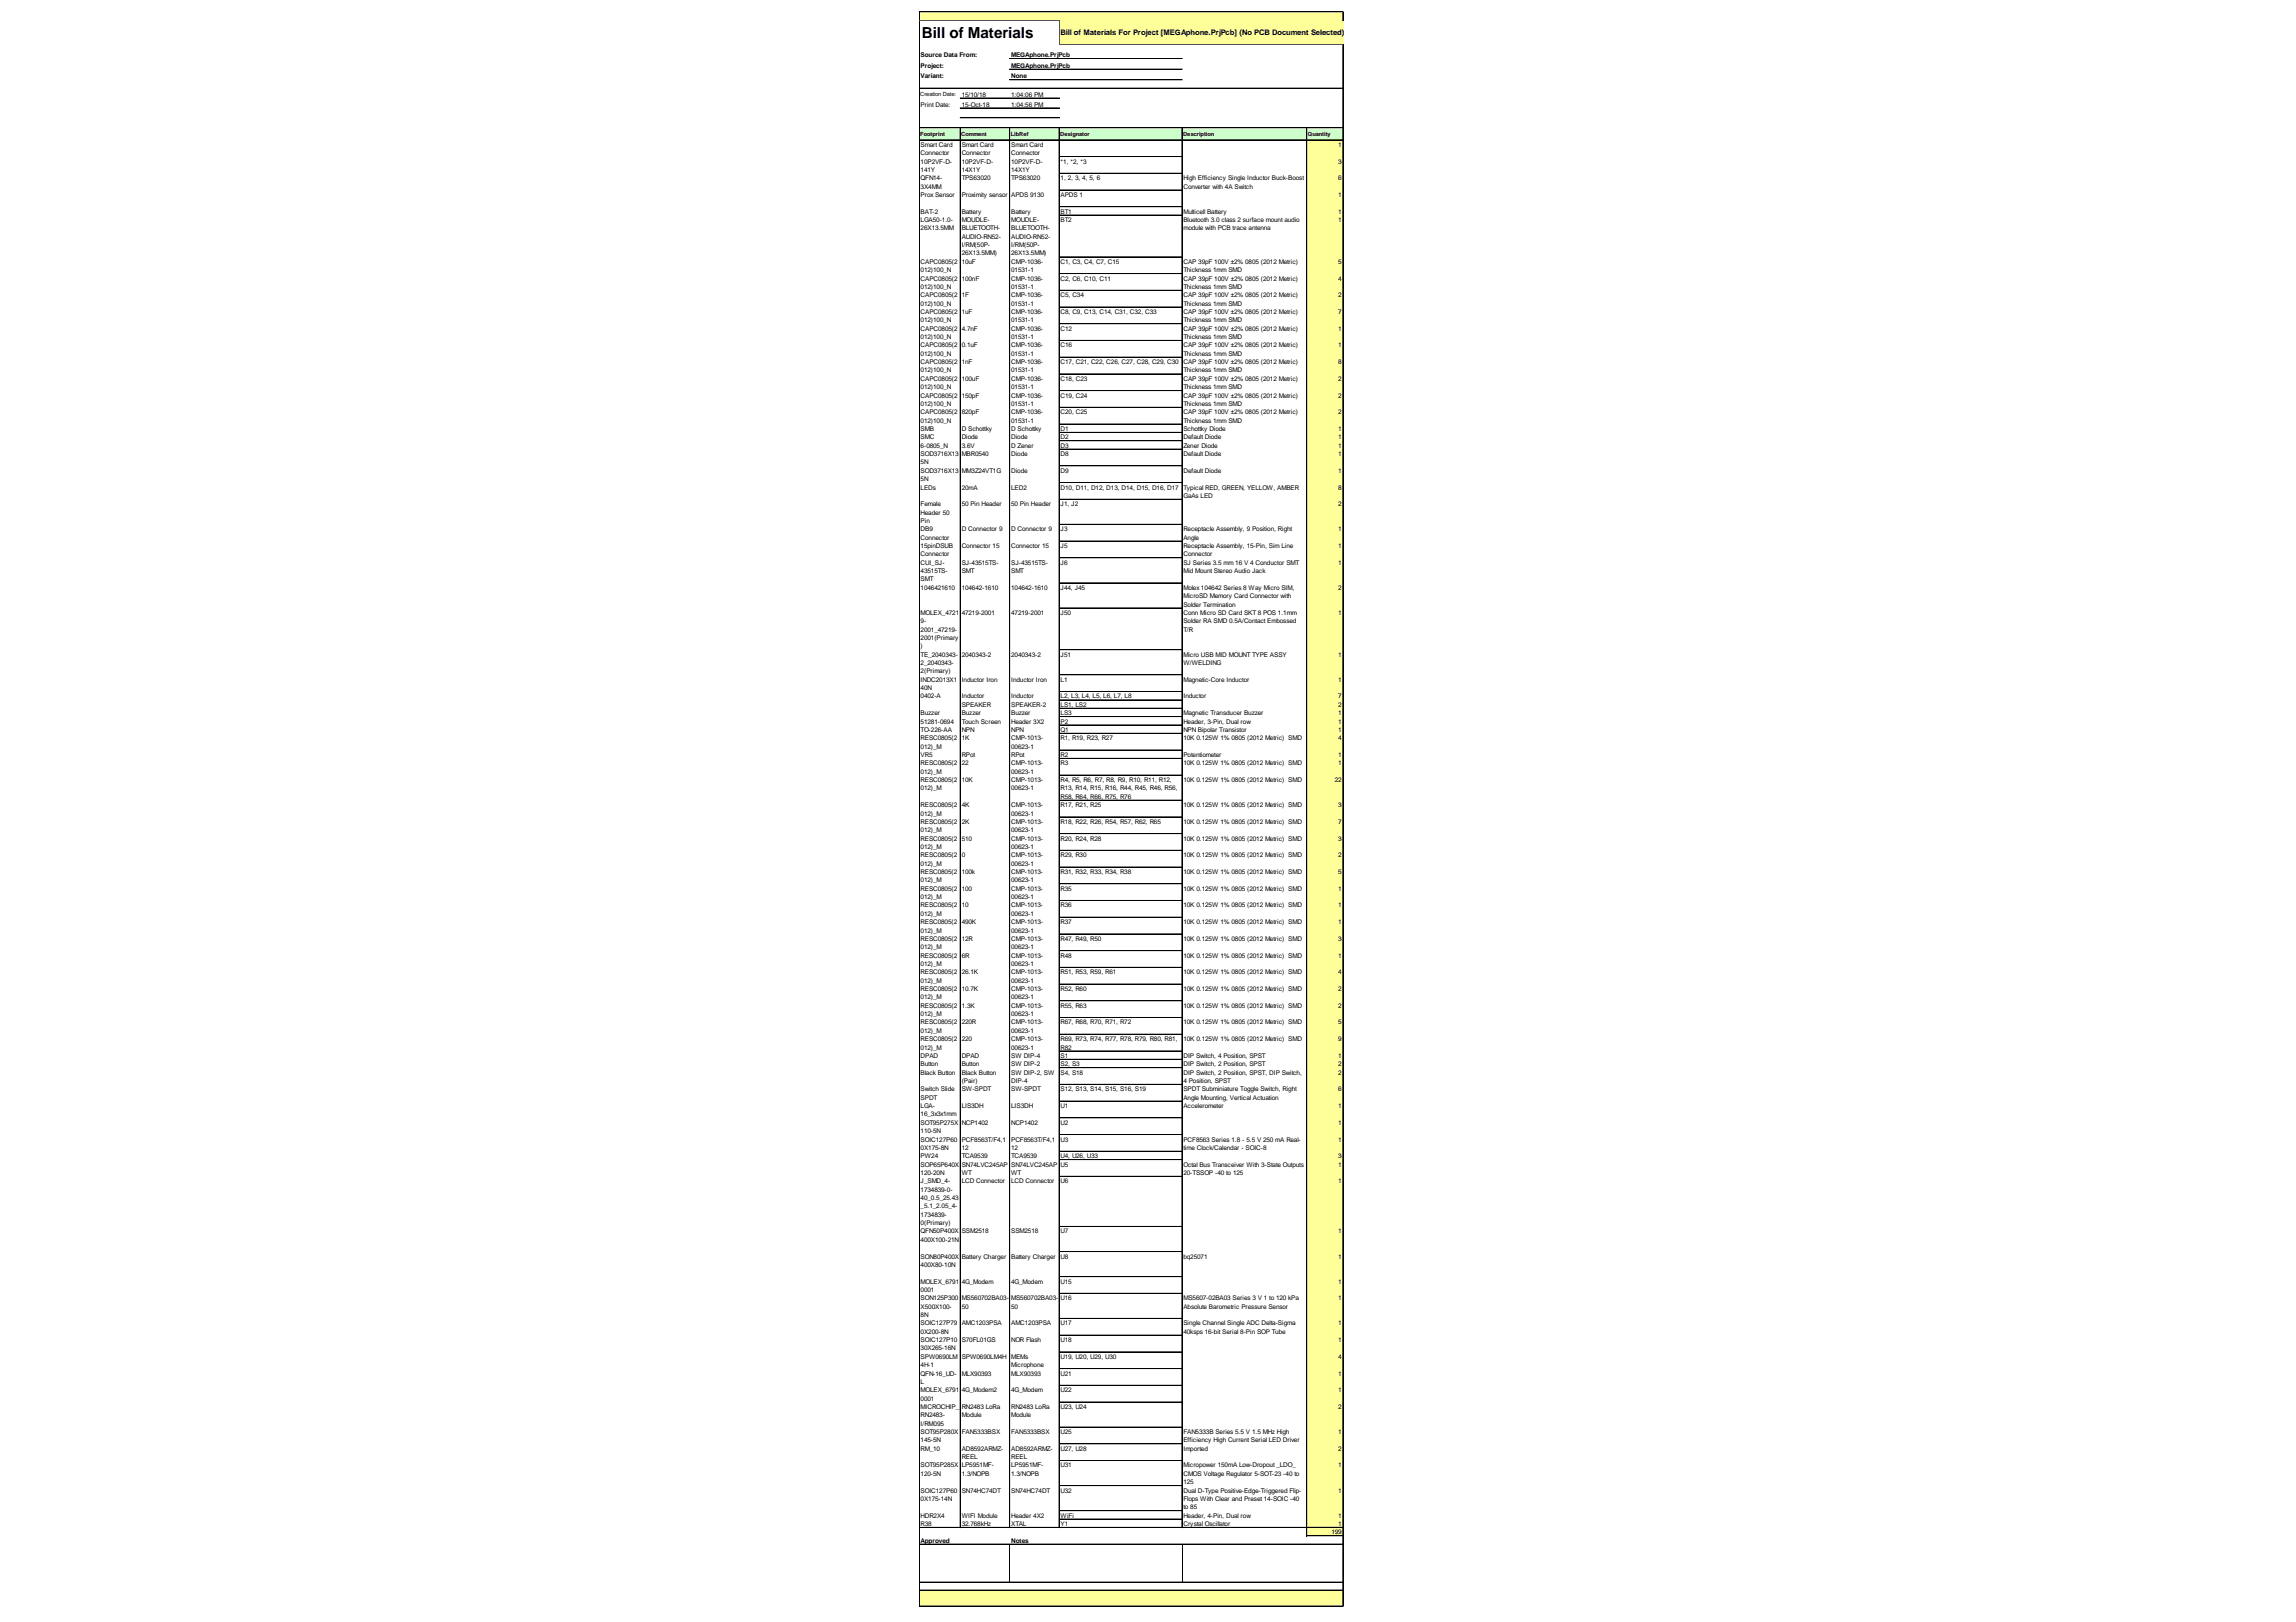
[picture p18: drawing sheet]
<svg xmlns="http://www.w3.org/2000/svg" width="297mm" height="210mm" viewBox="0 0 297 210" stroke-linecap="round" stroke-linejoin="round" font-family="sans-serif">
<defs><g id="words">
<text font-size="2" x="119.3" y="4.9">Bill of Materials</text>
<text font-size="1" x="137.2" y="4.5">Bill of Materials For Project [MEGAphone.PrjPcb] (No PCB Document Selected)</text>
<g font-size=".8">
<text x="119.1" y="7.4">Source Data From:</text>
<text x="119.1" y="8.8">Project:</text>
<text x="119.1" y="10.1">Variant:</text>
<text x="130.8" y="7.4">MEGAphone.PrjPcb</text>
<text x="130.8" y="8.8">MEGAphone.PrjPcb</text>
<text x="130.8" y="10.1">None</text>
<text x="119.1" y="13.8">Print Date:</text>
<text x="124.4" y="12.5">15/10/18</text>
<text x="124.4" y="13.8">15-Oct-18</text>
<text x="130.8" y="12.5">1:04:06 PM</text>
<text x="130.8" y="13.8">1:04:56 PM</text>
<text x="119.1" y="19">Smart Card</text>
<text x="119.1" y="20.1">Connector</text>
<text x="119.1" y="21.2">10P2VF-D-</text>
<text x="119.1" y="22.2">141Y</text>
<text x="119.1" y="23.3">QFN14-</text>
<text x="124.4" y="19">Smart Card</text>
<text x="124.4" y="20.1">Connector</text>
<text x="124.4" y="21.2">10P2VF-D-</text>
<text x="124.4" y="22.2">14X1Y</text>
<text x="124.4" y="23.3">TPS63020</text>
<text x="130.8" y="19">Smart Card</text>
<text x="130.8" y="20.1">Connector</text>
<text x="130.8" y="21.2">10P2VF-D-</text>
<text x="130.8" y="22.2">14X1Y</text>
<text x="130.8" y="23.3">TPS63020</text>
<text x="137.2" y="21.2">*1, *2, *3</text>
<text x="137.2" y="23.3">1, 2, 3, 4, 5, 6</text>
<text x="153.1" y="23.3">High Efficiency Single Inductor Buck-Boost</text>
<text x="173.1" y="19">1</text>
<text x="173.1" y="21.2">3</text>
<text x="173.1" y="23.3">6</text>
<text x="119.1" y="24.4">3X4MM</text>
<text x="119.1" y="25.5">Prox Sensor</text>
<text x="119.1" y="27.7">BAT-2</text>
<text x="119.1" y="28.7">LGA50-1.0-</text>
<text x="119.1" y="29.8">26X13.5MM</text>
<text x="124.4" y="25.5">Proximity sensor</text>
<text x="124.4" y="27.7">Battery</text>
<text x="124.4" y="28.7">MOUDLE-</text>
<text x="124.4" y="29.8">BLUETOOTH-</text>
<text x="130.8" y="25.5">APDS 9130</text>
<text x="130.8" y="27.7">Battery</text>
<text x="130.8" y="28.7">MOUDLE-</text>
<text x="130.8" y="29.8">BLUETOOTH-</text>
<text x="137.2" y="25.5">APDS 1</text>
<text x="137.2" y="27.7">BT1</text>
<text x="137.2" y="28.7">BT2</text>
<text x="153.1" y="24.4">Converter with 4A Switch</text>
<text x="153.1" y="27.7">Multicell Battery</text>
<text x="153.1" y="28.7">Bluetooth 3.0 class 2 surface mount audio</text>
<text x="153.1" y="29.8">module with PCB trace antenna</text>
<text x="173.1" y="25.5">1</text>
<text x="173.1" y="27.7">1</text>
<text x="173.1" y="28.7">1</text>
<text x="119.1" y="34.1">CAPC0805(2</text>
<text x="119.1" y="35.2">012)100_N</text>
<text x="124.4" y="30.9">AUDIO-RN52-</text>
<text x="124.4" y="32">I/RM(50P-</text>
<text x="124.4" y="33.1">26X13.5MM)</text>
<text x="124.4" y="34.1">10uF</text>
<text x="130.8" y="30.9">AUDIO-RN52-</text>
<text x="130.8" y="32">I/RM(50P-</text>
<text x="130.8" y="33.1">26X13.5MM)</text>
<text x="130.8" y="34.1">CMP-1036-</text>
<text x="130.8" y="35.2">01531-1</text>
<text x="137.2" y="34.1">C1, C3, C4, C7, C15</text>
<text x="153.1" y="34.1">CAP 39pF 100V ±2% 0805 (2012 Metric)</text>
<text x="153.1" y="35.2">Thickness 1mm SMD</text>
<text x="173.1" y="34.1">5</text>
<text x="119.1" y="36.3">CAPC0805(2</text>
<text x="119.1" y="37.4">012)100_N</text>
<text x="119.1" y="38.5">CAPC0805(2</text>
<text x="119.1" y="39.5">012)100_N</text>
<text x="119.1" y="40.6">CAPC0805(2</text>
<text x="119.1" y="41.7">012)100_N</text>
<text x="124.4" y="36.3">100nF</text>
<text x="124.4" y="38.5">1F</text>
<text x="124.4" y="40.6">1uF</text>
<text x="130.8" y="36.3">CMP-1036-</text>
<text x="130.8" y="37.4">01531-1</text>
<text x="130.8" y="38.5">CMP-1036-</text>
<text x="130.8" y="39.5">01531-1</text>
<text x="130.8" y="40.6">CMP-1036-</text>
<text x="130.8" y="41.7">01531-1</text>
<text x="137.2" y="36.3">C2, C6, C10, C11</text>
<text x="137.2" y="38.5">C5, C34</text>
<text x="137.2" y="40.6">C8, C9, C13, C14, C31, C32, C33</text>
<text x="153.1" y="36.3">CAP 39pF 100V ±2% 0805 (2012 Metric)</text>
<text x="153.1" y="37.4">Thickness 1mm SMD</text>
<text x="153.1" y="38.5">CAP 39pF 100V ±2% 0805 (2012 Metric)</text>
<text x="153.1" y="39.5">Thickness 1mm SMD</text>
<text x="153.1" y="40.6">CAP 39pF 100V ±2% 0805 (2012 Metric)</text>
<text x="153.1" y="41.7">Thickness 1mm SMD</text>
<text x="173.1" y="36.3">4</text>
<text x="173.1" y="38.5">2</text>
<text x="173.1" y="40.6">7</text>
<text x="119.1" y="42.8">CAPC0805(2</text>
<text x="119.1" y="43.9">012)100_N</text>
<text x="119.1" y="45">CAPC0805(2</text>
<text x="119.1" y="46">012)100_N</text>
<text x="119.1" y="47.1">CAPC0805(2</text>
<text x="124.4" y="42.8">4.7nF</text>
<text x="124.4" y="45">0.1uF</text>
<text x="124.4" y="47.1">1nF</text>
<text x="130.8" y="42.8">CMP-1036-</text>
<text x="130.8" y="43.9">01531-1</text>
<text x="130.8" y="45">CMP-1036-</text>
<text x="130.8" y="46">01531-1</text>
<text x="130.8" y="47.1">CMP-1036-</text>
<text x="137.2" y="42.8">C12</text>
<text x="137.2" y="45">C16</text>
<text x="137.2" y="47.1">C17, C21, C22, C26, C27, C28, C29, C30</text>
<text x="153.1" y="42.8">CAP 39pF 100V ±2% 0805 (2012 Metric)</text>
<text x="153.1" y="43.9">Thickness 1mm SMD</text>
<text x="153.1" y="45">CAP 39pF 100V ±2% 0805 (2012 Metric)</text>
<text x="153.1" y="46">Thickness 1mm SMD</text>
<text x="153.1" y="47.1">CAP 39pF 100V ±2% 0805 (2012 Metric)</text>
<text x="173.1" y="42.8">1</text>
<text x="173.1" y="45">1</text>
<text x="173.1" y="47.1">8</text>
<text x="119.1" y="48.2">012)100_N</text>
<text x="119.1" y="49.3">CAPC0805(2</text>
<text x="119.1" y="50.4">012)100_N</text>
<text x="119.1" y="51.4">CAPC0805(2</text>
<text x="119.1" y="52.5">012)100_N</text>
<text x="119.1" y="53.6">CAPC0805(2</text>
<text x="124.4" y="49.3">100uF</text>
<text x="124.4" y="51.4">150pF</text>
<text x="124.4" y="53.6">820pF</text>
<text x="130.8" y="48.2">01531-1</text>
<text x="130.8" y="49.3">CMP-1036-</text>
<text x="130.8" y="50.4">01531-1</text>
<text x="130.8" y="51.4">CMP-1036-</text>
<text x="130.8" y="52.5">01531-1</text>
<text x="130.8" y="53.6">CMP-1036-</text>
<text x="137.2" y="49.3">C18, C23</text>
<text x="137.2" y="51.4">C19, C24</text>
<text x="137.2" y="53.6">C20, C25</text>
<text x="153.1" y="48.2">Thickness 1mm SMD</text>
<text x="153.1" y="49.3">CAP 39pF 100V ±2% 0805 (2012 Metric)</text>
<text x="153.1" y="50.4">Thickness 1mm SMD</text>
<text x="153.1" y="51.4">CAP 39pF 100V ±2% 0805 (2012 Metric)</text>
<text x="153.1" y="52.5">Thickness 1mm SMD</text>
<text x="153.1" y="53.6">CAP 39pF 100V ±2% 0805 (2012 Metric)</text>
<text x="173.1" y="49.3">2</text>
<text x="173.1" y="51.4">2</text>
<text x="173.1" y="53.6">2</text>
<text x="119.1" y="54.7">012)100_N</text>
<text x="119.1" y="55.8">SMB</text>
<text x="119.1" y="56.9">SMC</text>
<text x="119.1" y="57.9">6-0805_N</text>
<text x="119.1" y="59">SOD3716X13</text>
<text x="124.4" y="55.8">D Schottky</text>
<text x="124.4" y="56.9">Diode</text>
<text x="124.4" y="57.9">3.6V</text>
<text x="124.4" y="59">MBR0540</text>
<text x="130.8" y="54.7">01531-1</text>
<text x="130.8" y="55.8">D Schottky</text>
<text x="130.8" y="56.9">Diode</text>
<text x="130.8" y="57.9">D Zener</text>
<text x="130.8" y="59">Diode</text>
<text x="137.2" y="55.8">D1</text>
<text x="137.2" y="56.9">D2</text>
<text x="137.2" y="57.9">D3</text>
<text x="137.2" y="59">D8</text>
<text x="153.1" y="54.7">Thickness 1mm SMD</text>
<text x="153.1" y="55.8">Schottky Diode</text>
<text x="153.1" y="56.9">Default Diode</text>
<text x="153.1" y="57.9">Zener Diode</text>
<text x="153.1" y="59">Default Diode</text>
<text x="173.1" y="55.8">1</text>
<text x="173.1" y="56.9">1</text>
<text x="173.1" y="57.9">1</text>
<text x="173.1" y="59">1</text>
<text x="119.1" y="60.1">5N</text>
<text x="119.1" y="61.2">SOD3716X13</text>
<text x="119.1" y="62.3">5N</text>
<text x="119.1" y="63.3">LEDs</text>
<text x="119.1" y="65.5">Female</text>
<text x="124.4" y="61.2">MM3Z24VT1G</text>
<text x="124.4" y="63.3">20mA</text>
<text x="124.4" y="65.5">50 Pin Header</text>
<text x="130.8" y="61.2">Diode</text>
<text x="130.8" y="63.3">LED2</text>
<text x="130.8" y="65.5">50 Pin Header</text>
<text x="137.2" y="61.2">D9</text>
<text x="137.2" y="63.3">D10, D11, D12, D13, D14, D15, D16, D17</text>
<text x="137.2" y="65.5">J1, J2</text>
<text x="153.1" y="61.2">Default Diode</text>
<text x="153.1" y="63.3">Typical RED, GREEN, YELLOW, AMBER</text>
<text x="153.1" y="64.4">GaAs LED</text>
<text x="173.1" y="61.2">1</text>
<text x="173.1" y="63.3">8</text>
<text x="173.1" y="65.5">2</text>
<text x="119.1" y="66.6">Header 50</text>
<text x="119.1" y="67.7">Pin</text>
<text x="119.1" y="68.8">DB9</text>
<text x="119.1" y="69.8">Connector</text>
<text x="119.1" y="70.9">15pinDSUB</text>
<text x="124.4" y="68.8">D Connector 9</text>
<text x="124.4" y="70.9">Connector 15</text>
<text x="130.8" y="68.8">D Connector 9</text>
<text x="130.8" y="70.9">Connector 15</text>
<text x="137.2" y="68.8">J3</text>
<text x="137.2" y="70.9">J5</text>
<text x="153.1" y="68.8">Receptacle Assembly, 9 Position, Right</text>
<text x="153.1" y="69.8">Angle</text>
<text x="153.1" y="70.9">Receptacle Assembly, 15-Pin, Sim Line</text>
<text x="173.1" y="68.8">1</text>
<text x="173.1" y="70.9">1</text>
<text x="119.1" y="72">Connector</text>
<text x="119.1" y="73.1">CUI_SJ-</text>
<text x="119.1" y="74.2">43515TS-</text>
<text x="119.1" y="75.2">SMT</text>
<text x="119.1" y="76.3">1046421610</text>
<text x="124.4" y="73.1">SJ-43515TS-</text>
<text x="124.4" y="74.2">SMT</text>
<text x="124.4" y="76.3">104642-1610</text>
<text x="130.8" y="73.1">SJ-43515TS-</text>
<text x="130.8" y="74.2">SMT</text>
<text x="130.8" y="76.3">104642-1610</text>
<text x="137.2" y="73.1">J6</text>
<text x="137.2" y="76.3">J44, J45</text>
<text x="153.1" y="72">Connector</text>
<text x="153.1" y="73.1">SJ Series 3.5 mm 16 V 4 Conductor SMT</text>
<text x="153.1" y="74.2">Mid Mount Stereo Audio Jack</text>
<text x="153.1" y="76.3">Molex 104642 Series 8 Way Micro SIM,</text>
<text x="153.1" y="77.4">MicroSD Memory Card Connector with</text>
<text x="173.1" y="73.1">1</text>
<text x="173.1" y="76.3">2</text>
<text x="119.1" y="79.6">MOLEX_4721</text>
<text x="119.1" y="80.7">9-</text>
<text x="119.1" y="81.7">2001_47219-</text>
<text x="119.1" y="82.8">2001(Primary</text>
<text x="119.1" y="83.9">)</text>
<text x="124.4" y="79.6">47219-2001</text>
<text x="130.8" y="79.6">47219-2001</text>
<text x="137.2" y="79.6">J50</text>
<text x="153.1" y="78.5">Solder Termination</text>
<text x="153.1" y="79.6">Conn Micro SD Card SKT 8 POS 1.1mm</text>
<text x="153.1" y="80.7">Solder RA SMD 0.5A/Contact Embossed</text>
<text x="153.1" y="81.7">T/R</text>
<text x="173.1" y="79.6">1</text>
<text x="119.1" y="85">TE_2040343-</text>
<text x="119.1" y="86.1">2_2040343-</text>
<text x="119.1" y="87.1">2(Primary)</text>
<text x="119.1" y="88.2">INDC2013X1</text>
<text x="119.1" y="89.3">40N</text>
<text x="124.4" y="85">2040343-2</text>
<text x="124.4" y="88.2">Inductor Iron</text>
<text x="130.8" y="85">2040343-2</text>
<text x="130.8" y="88.2">Inductor Iron</text>
<text x="137.2" y="85">J51</text>
<text x="137.2" y="88.2">L1</text>
<text x="153.1" y="85">Micro USB MID MOUNT TYPE ASSY</text>
<text x="153.1" y="86.1">W/WELDING</text>
<text x="153.1" y="88.2">Magnetic-Core Inductor</text>
<text x="173.1" y="85">1</text>
<text x="173.1" y="88.2">1</text>
<text x="119.1" y="90.4">0402-A</text>
<text x="119.1" y="92.6">Buzzer</text>
<text x="119.1" y="93.6">51281-0694</text>
<text x="119.1" y="94.7">TO-226-AA</text>
<text x="119.1" y="95.8">RESC0805(2</text>
<text x="124.4" y="90.4">Inductor</text>
<text x="124.4" y="91.5">SPEAKER</text>
<text x="124.4" y="92.6">Buzzer</text>
<text x="124.4" y="93.6">Touch Screen</text>
<text x="124.4" y="94.7">NPN</text>
<text x="124.4" y="95.8">1K</text>
<text x="130.8" y="90.4">Inductor</text>
<text x="130.8" y="91.5">SPEAKER-2</text>
<text x="130.8" y="92.6">Buzzer</text>
<text x="130.8" y="93.6">Header 3X2</text>
<text x="130.8" y="94.7">NPN</text>
<text x="130.8" y="95.8">CMP-1013-</text>
<text x="137.2" y="90.4">L2, L3, L4, L5, L6, L7, L8</text>
<text x="137.2" y="91.5">LS1, LS2</text>
<text x="137.2" y="92.6">LS3</text>
<text x="137.2" y="93.6">P2</text>
<text x="137.2" y="94.7">Q1</text>
<text x="137.2" y="95.8">R1, R19, R23, R27</text>
<text x="153.1" y="90.4">Inductor</text>
<text x="153.1" y="92.6">Magnetic Transducer Buzzer</text>
<text x="153.1" y="93.6">Header, 3-Pin, Dual row</text>
<text x="153.1" y="94.7">NPN Bipolar Transistor</text>
<text x="153.1" y="95.8">10K 0.125W 1% 0805 (2012 Metric) SMD</text>
<text x="173.1" y="90.4">7</text>
<text x="173.1" y="91.5">2</text>
<text x="173.1" y="92.6">1</text>
<text x="173.1" y="93.6">1</text>
<text x="173.1" y="94.7">1</text>
<text x="173.1" y="95.8">4</text>
<text x="119.1" y="96.9">012)_M</text>
<text x="119.1" y="98">VR5</text>
<text x="119.1" y="99">RESC0805(2</text>
<text x="119.1" y="100.1">012)_M</text>
<text x="119.1" y="101.2">RESC0805(2</text>
<text x="124.4" y="98">RPot</text>
<text x="124.4" y="99">22</text>
<text x="124.4" y="101.2">10K</text>
<text x="130.8" y="96.9">00623-1</text>
<text x="130.8" y="98">RPot</text>
<text x="130.8" y="99">CMP-1013-</text>
<text x="130.8" y="100.1">00623-1</text>
<text x="130.8" y="101.2">CMP-1013-</text>
<text x="137.2" y="98">R2</text>
<text x="137.2" y="99">R3</text>
<text x="137.2" y="101.2">R4, R5, R6, R7, R8, R9, R10, R11, R12,</text>
<text x="153.1" y="98">Potentiometer</text>
<text x="153.1" y="99">10K 0.125W 1% 0805 (2012 Metric) SMD</text>
<text x="153.1" y="101.2">10K 0.125W 1% 0805 (2012 Metric) SMD</text>
<text x="172.7" y="101.2">22</text>
<text x="173.1" y="98">1</text>
<text x="173.1" y="99">1</text>
<text x="119.1" y="102.3">012)_M</text>
<text x="119.1" y="104.5">RESC0805(2</text>
<text x="119.1" y="105.5">012)_M</text>
<text x="119.1" y="106.6">RESC0805(2</text>
<text x="119.1" y="107.7">012)_M</text>
<text x="124.4" y="104.5">4K</text>
<text x="124.4" y="106.6">2K</text>
<text x="130.8" y="102.3">00623-1</text>
<text x="130.8" y="104.5">CMP-1013-</text>
<text x="130.8" y="105.5">00623-1</text>
<text x="130.8" y="106.6">CMP-1013-</text>
<text x="130.8" y="107.7">00623-1</text>
<text x="137.2" y="102.3">R13, R14, R15, R16, R44, R45, R46, R56,</text>
<text x="137.2" y="103.4">R58, R64, R66, R75, R76</text>
<text x="137.2" y="104.5">R17, R21, R25</text>
<text x="137.2" y="106.6">R18, R22, R26, R54, R57, R62, R65</text>
<text x="153.1" y="104.5">10K 0.125W 1% 0805 (2012 Metric) SMD</text>
<text x="153.1" y="106.6">10K 0.125W 1% 0805 (2012 Metric) SMD</text>
<text x="173.1" y="104.5">3</text>
<text x="173.1" y="106.6">7</text>
<text x="119.1" y="108.8">RESC0805(2</text>
<text x="119.1" y="109.9">012)_M</text>
<text x="119.1" y="110.9">RESC0805(2</text>
<text x="119.1" y="112">012)_M</text>
<text x="119.1" y="113.1">RESC0805(2</text>
<text x="124.4" y="108.8">510</text>
<text x="124.4" y="110.9">0</text>
<text x="124.4" y="113.1">100k</text>
<text x="130.8" y="108.8">CMP-1013-</text>
<text x="130.8" y="109.9">00623-1</text>
<text x="130.8" y="110.9">CMP-1013-</text>
<text x="130.8" y="112">00623-1</text>
<text x="130.8" y="113.1">CMP-1013-</text>
<text x="137.2" y="108.8">R20, R24, R28</text>
<text x="137.2" y="110.9">R29, R30</text>
<text x="137.2" y="113.1">R31, R32, R33, R34, R38</text>
<text x="153.1" y="108.8">10K 0.125W 1% 0805 (2012 Metric) SMD</text>
<text x="153.1" y="110.9">10K 0.125W 1% 0805 (2012 Metric) SMD</text>
<text x="153.1" y="113.1">10K 0.125W 1% 0805 (2012 Metric) SMD</text>
<text x="173.1" y="108.8">3</text>
<text x="173.1" y="110.9">2</text>
<text x="173.1" y="113.1">5</text>
<text x="119.1" y="114.2">012)_M</text>
<text x="119.1" y="115.3">RESC0805(2</text>
<text x="119.1" y="116.4">012)_M</text>
<text x="119.1" y="117.4">RESC0805(2</text>
<text x="119.1" y="118.5">012)_M</text>
<text x="119.1" y="119.6">RESC0805(2</text>
<text x="124.4" y="115.3">100</text>
<text x="124.4" y="117.4">10</text>
<text x="124.4" y="119.6">490K</text>
<text x="130.8" y="114.2">00623-1</text>
<text x="130.8" y="115.3">CMP-1013-</text>
<text x="130.8" y="116.4">00623-1</text>
<text x="130.8" y="117.4">CMP-1013-</text>
<text x="130.8" y="118.5">00623-1</text>
<text x="130.8" y="119.6">CMP-1013-</text>
<text x="137.2" y="115.3">R35</text>
<text x="137.2" y="117.4">R36</text>
<text x="137.2" y="119.6">R37</text>
<text x="153.1" y="115.3">10K 0.125W 1% 0805 (2012 Metric) SMD</text>
<text x="153.1" y="117.4">10K 0.125W 1% 0805 (2012 Metric) SMD</text>
<text x="153.1" y="119.6">10K 0.125W 1% 0805 (2012 Metric) SMD</text>
<text x="173.1" y="115.3">1</text>
<text x="173.1" y="117.4">1</text>
<text x="173.1" y="119.6">1</text>
<text x="119.1" y="120.7">012)_M</text>
<text x="119.1" y="121.8">RESC0805(2</text>
<text x="119.1" y="122.8">012)_M</text>
<text x="119.1" y="123.9">RESC0805(2</text>
<text x="119.1" y="125">012)_M</text>
<text x="124.4" y="121.8">12R</text>
<text x="124.4" y="123.9">6R</text>
<text x="130.8" y="120.7">00623-1</text>
<text x="130.8" y="121.8">CMP-1013-</text>
<text x="130.8" y="122.8">00623-1</text>
<text x="130.8" y="123.9">CMP-1013-</text>
<text x="130.8" y="125">00623-1</text>
<text x="137.2" y="121.8">R47, R49, R50</text>
<text x="137.2" y="123.9">R48</text>
<text x="153.1" y="121.8">10K 0.125W 1% 0805 (2012 Metric) SMD</text>
<text x="153.1" y="123.9">10K 0.125W 1% 0805 (2012 Metric) SMD</text>
<text x="173.1" y="121.8">3</text>
<text x="173.1" y="123.9">1</text>
<text x="119.1" y="126.1">RESC0805(2</text>
<text x="119.1" y="127.2">012)_M</text>
<text x="119.1" y="128.3">RESC0805(2</text>
<text x="119.1" y="129.3">012)_M</text>
<text x="119.1" y="130.4">RESC0805(2</text>
<text x="119.1" y="131.5">012)_M</text>
<text x="124.4" y="126.1">26.1K</text>
<text x="124.4" y="128.3">10.7K</text>
<text x="124.4" y="130.4">1.3K</text>
<text x="130.8" y="126.1">CMP-1013-</text>
<text x="130.8" y="127.2">00623-1</text>
<text x="130.8" y="128.3">CMP-1013-</text>
<text x="130.8" y="129.3">00623-1</text>
<text x="130.8" y="130.4">CMP-1013-</text>
<text x="130.8" y="131.5">00623-1</text>
<text x="137.2" y="126.1">R51, R53, R59, R61</text>
<text x="137.2" y="128.3">R52, R60</text>
<text x="137.2" y="130.4">R55, R63</text>
<text x="153.1" y="126.1">10K 0.125W 1% 0805 (2012 Metric) SMD</text>
<text x="153.1" y="128.3">10K 0.125W 1% 0805 (2012 Metric) SMD</text>
<text x="153.1" y="130.4">10K 0.125W 1% 0805 (2012 Metric) SMD</text>
<text x="173.1" y="126.1">4</text>
<text x="173.1" y="128.3">2</text>
<text x="173.1" y="130.4">2</text>
<text x="119.1" y="132.6">RESC0805(2</text>
<text x="119.1" y="133.7">012)_M</text>
<text x="119.1" y="134.7">RESC0805(2</text>
<text x="119.1" y="135.8">012)_M</text>
<text x="119.1" y="136.9">DPAD</text>
<text x="119.1" y="138">Button</text>
<text x="124.4" y="132.6">220R</text>
<text x="124.4" y="134.7">220</text>
<text x="124.4" y="136.9">DPAD</text>
<text x="124.4" y="138">Button</text>
<text x="130.8" y="132.6">CMP-1013-</text>
<text x="130.8" y="133.7">00623-1</text>
<text x="130.8" y="134.7">CMP-1013-</text>
<text x="130.8" y="135.8">00623-1</text>
<text x="130.8" y="136.9">SW DIP-4</text>
<text x="130.8" y="138">SW DIP-2</text>
<text x="137.2" y="132.6">R67, R68, R70, R71, R72</text>
<text x="137.2" y="134.7">R69, R73, R74, R77, R78, R79, R80, R81,</text>
<text x="137.2" y="135.8">R82</text>
<text x="137.2" y="136.9">S1</text>
<text x="137.2" y="138">S2, S3</text>
<text x="153.1" y="132.6">10K 0.125W 1% 0805 (2012 Metric) SMD</text>
<text x="153.1" y="134.7">10K 0.125W 1% 0805 (2012 Metric) SMD</text>
<text x="153.1" y="136.9">DIP Switch, 4 Position, SPST</text>
<text x="153.1" y="138">DIP Switch, 2 Position, SPST</text>
<text x="173.1" y="132.6">5</text>
<text x="173.1" y="134.7">9</text>
<text x="173.1" y="136.9">1</text>
<text x="173.1" y="138">2</text>
<text x="119.1" y="139.1">Black Button</text>
<text x="119.1" y="141.2">Switch Slide</text>
<text x="119.1" y="142.3">SPDT</text>
<text x="119.1" y="143.4">LGA-</text>
<text x="124.4" y="139.1">Black Button</text>
<text x="124.4" y="140.1">(Pair)</text>
<text x="124.4" y="141.2">SW-SPDT</text>
<text x="124.4" y="143.4">LIS3DH</text>
<text x="130.8" y="139.1">SW DIP-2, SW</text>
<text x="130.8" y="140.1">DIP-4</text>
<text x="130.8" y="141.2">SW-SPDT</text>
<text x="130.8" y="143.4">LIS3DH</text>
<text x="137.2" y="139.1">S4, S18</text>
<text x="137.2" y="141.2">S12, S13, S14, S15, S16, S19</text>
<text x="137.2" y="143.4">U1</text>
<text x="153.1" y="139.1">DIP Switch, 2 Position, SPST, DIP Switch,</text>
<text x="153.1" y="140.1">4 Position, SPST</text>
<text x="153.1" y="141.2">SPDT Subminiature Toggle Switch, Right</text>
<text x="153.1" y="142.3">Angle Mounting, Vertical Actuation</text>
<text x="153.1" y="143.4">Accelerometer</text>
<text x="173.1" y="139.1">2</text>
<text x="173.1" y="141.2">6</text>
<text x="173.1" y="143.4">1</text>
<text x="119.1" y="144.5">16_3x3x1mm</text>
<text x="119.1" y="145.6">SOT95P275X</text>
<text x="119.1" y="146.6">110-5N</text>
<text x="119.1" y="147.7">SOIC127P60</text>
<text x="119.1" y="148.8">0X175-8N</text>
<text x="119.1" y="149.9">PW24</text>
<text x="124.4" y="145.6">NCP1402</text>
<text x="124.4" y="147.7">PCF8563T/F4,1</text>
<text x="124.4" y="148.8">12</text>
<text x="124.4" y="149.9">TCA9539</text>
<text x="130.8" y="145.6">NCP1402</text>
<text x="130.8" y="147.7">PCF8563T/F4,1</text>
<text x="130.8" y="148.8">12</text>
<text x="130.8" y="149.9">TCA9539</text>
<text x="137.2" y="145.6">U2</text>
<text x="137.2" y="147.7">U3</text>
<text x="137.2" y="149.9">U4, U26, U33</text>
<text x="153.1" y="147.7">PCF8563 Series 1.8 - 5.5 V 250 mA Real-</text>
<text x="153.1" y="148.8">time Clock/Calendar - SOIC-8</text>
<text x="173.1" y="145.6">1</text>
<text x="173.1" y="147.7">1</text>
<text x="173.1" y="149.9">3</text>
<text x="119.1" y="151">SOP65P640X</text>
<text x="119.1" y="152">120-20N</text>
<text x="119.1" y="153.1">J_SMD_4-</text>
<text x="119.1" y="154.2">1734839-0-</text>
<text x="119.1" y="155.3">40_0.5_25.43</text>
<text x="124.4" y="151">SN74LVC245AP</text>
<text x="124.4" y="152">WT</text>
<text x="124.4" y="153.1">LCD Connector</text>
<text x="130.8" y="151">SN74LVC245AP</text>
<text x="130.8" y="152">WT</text>
<text x="130.8" y="153.1">LCD Connector</text>
<text x="137.2" y="151">U5</text>
<text x="137.2" y="153.1">U6</text>
<text x="153.1" y="151">Octal Bus Transceiver With 3-State Outputs</text>
<text x="153.1" y="152">20-TSSOP -40 to 125</text>
<text x="173.1" y="151">1</text>
<text x="173.1" y="153.1">1</text>
<text x="119.1" y="156.4">_5.1_2.05_4-</text>
<text x="119.1" y="157.5">1734839-</text>
<text x="119.1" y="158.5">0(Primary)</text>
<text x="119.1" y="159.6">QFN50P400X</text>
<text x="119.1" y="160.7">400X100-21N</text>
<text x="124.4" y="159.6">SSM2518</text>
<text x="130.8" y="159.6">SSM2518</text>
<text x="137.2" y="159.6">U7</text>
<text x="173.1" y="159.6">1</text>
<text x="119.1" y="162.9">SON80P400X</text>
<text x="119.1" y="163.9">400X80-10N</text>
<text x="119.1" y="166.1">MOLEX_6791</text>
<text x="119.1" y="167.2">0001</text>
<text x="124.4" y="162.9">Battery Charger</text>
<text x="124.4" y="166.1">4G_Modem</text>
<text x="130.8" y="162.9">Battery Charger</text>
<text x="130.8" y="166.1">4G_Modem</text>
<text x="137.2" y="162.9">U8</text>
<text x="137.2" y="166.1">U15</text>
<text x="153.1" y="162.9">bq25071</text>
<text x="173.1" y="162.9">1</text>
<text x="173.1" y="166.1">1</text>
<text x="119.1" y="168.3">SON125P300</text>
<text x="119.1" y="169.4">X500X100-</text>
<text x="119.1" y="170.4">8N</text>
<text x="119.1" y="171.5">SOIC127P79</text>
<text x="119.1" y="172.6">0X200-8N</text>
<text x="119.1" y="173.7">SOIC127P10</text>
<text x="124.4" y="168.3">MS560702BA03-</text>
<text x="124.4" y="169.4">50</text>
<text x="124.4" y="171.5">AMC1203PSA</text>
<text x="124.4" y="173.7">S70FL01GS</text>
<text x="130.8" y="168.3">MS560702BA03-</text>
<text x="130.8" y="169.4">50</text>
<text x="130.8" y="171.5">AMC1203PSA</text>
<text x="130.8" y="173.7">NOR Flash</text>
<text x="137.2" y="168.3">U16</text>
<text x="137.2" y="171.5">U17</text>
<text x="137.2" y="173.7">U18</text>
<text x="153.1" y="168.3">MS5607-02BA03 Series 3 V 1 to 120 kPa</text>
<text x="153.1" y="169.4">Absolute Barometric Pressure Sensor</text>
<text x="153.1" y="171.5">Single Channel Single ADC Delta-Sigma</text>
<text x="153.1" y="172.6">40ksps 16-bit Serial 8-Pin SOP Tube</text>
<text x="173.1" y="168.3">1</text>
<text x="173.1" y="171.5">1</text>
<text x="173.1" y="173.7">1</text>
<text x="119.1" y="174.8">30X265-16N</text>
<text x="119.1" y="175.8">SPW0690LM</text>
<text x="119.1" y="176.9">4H-1</text>
<text x="119.1" y="178">QFN-16_UD-</text>
<text x="119.1" y="179.1">L</text>
<text x="124.4" y="175.8">SPW0690LM4H</text>
<text x="124.4" y="178">MLX90393</text>
<text x="130.8" y="175.8">MEMs</text>
<text x="130.8" y="176.9">Microphone</text>
<text x="130.8" y="178">MLX90393</text>
<text x="137.2" y="175.8">U19, U20, U29, U30</text>
<text x="137.2" y="178">U21</text>
<text x="173.1" y="175.8">4</text>
<text x="173.1" y="178">1</text>
<text x="119.1" y="180.2">MOLEX_6791</text>
<text x="119.1" y="181.3">0001</text>
<text x="119.1" y="182.3">MICROCHIP_</text>
<text x="119.1" y="183.4">RN2483-</text>
<text x="119.1" y="184.5">I/RM095</text>
<text x="119.1" y="185.6">SOT95P280X</text>
<text x="124.4" y="180.2">4G_Modem2</text>
<text x="124.4" y="182.3">RN2483 LoRa</text>
<text x="124.4" y="183.4">Module</text>
<text x="124.4" y="185.6">FAN5333BSX</text>
<text x="130.8" y="180.2">4G_Modem</text>
<text x="130.8" y="182.3">RN2483 LoRa</text>
<text x="130.8" y="183.4">Module</text>
<text x="130.8" y="185.6">FAN5333BSX</text>
<text x="137.2" y="180.2">U22</text>
<text x="137.2" y="182.3">U23, U24</text>
<text x="137.2" y="185.6">U25</text>
<text x="153.1" y="185.6">FAN5333B Series 5.5 V 1.5 MHz High</text>
<text x="173.1" y="180.2">1</text>
<text x="173.1" y="182.3">2</text>
<text x="173.1" y="185.6">1</text>
<text x="119.1" y="186.7">145-5N</text>
<text x="119.1" y="187.7">RM_10</text>
<text x="119.1" y="189.9">SOT95P285X</text>
<text x="119.1" y="191">120-5N</text>
<text x="124.4" y="187.7">AD8592ARMZ-</text>
<text x="124.4" y="188.8">REEL</text>
<text x="124.4" y="189.9">LP5951MF-</text>
<text x="124.4" y="191">1.3/NOPB</text>
<text x="130.8" y="187.7">AD8592ARMZ-</text>
<text x="130.8" y="188.8">REEL</text>
<text x="130.8" y="189.9">LP5951MF-</text>
<text x="130.8" y="191">1.3/NOPB</text>
<text x="137.2" y="187.7">U27, U28</text>
<text x="137.2" y="189.9">U31</text>
<text x="153.1" y="186.7">Efficiency High Current Serial LED Driver</text>
<text x="153.1" y="187.7">Imported</text>
<text x="153.1" y="189.9">Micropower 150mA Low-Dropout _LDO_</text>
<text x="153.1" y="191">CMOS Voltage Regulator 5-SOT-23 -40 to</text>
<text x="173.1" y="187.7">2</text>
<text x="173.1" y="189.9">1</text>
<text x="119.1" y="193.2">SOIC127P60</text>
<text x="119.1" y="194.2">0X175-14N</text>
<text x="119.1" y="196.4">HDR2X4</text>
<text x="119.1" y="197.5">R38</text>
<text x="124.4" y="193.2">SN74HC74DT</text>
<text x="124.4" y="196.4">WIFI Module</text>
<text x="124.4" y="197.5">32.768kHz</text>
<text x="130.8" y="193.2">SN74HC74DT</text>
<text x="130.8" y="196.4">Header 4X2</text>
<text x="130.8" y="197.5">XTAL</text>
<text x="137.2" y="193.2">U32</text>
<text x="137.2" y="196.4">WiFi</text>
<text x="137.2" y="197.5">Y1</text>
<text x="153.1" y="192.1">125</text>
<text x="153.1" y="193.2">Dual D-Type Positive-Edge-Triggered Flip-</text>
<text x="153.1" y="194.2">Flops With Clear and Preset 14-SOIC -40</text>
<text x="153.1" y="195.3">to 85</text>
<text x="153.1" y="196.4">Header, 4-Pin, Dual row</text>
<text x="153.1" y="197.5">Crystal Oscillator</text>
<text x="173.1" y="193.2">1</text>
<text x="173.1" y="196.4">1</text>
<text x="173.1" y="197.5">1</text>
<text x="119.1" y="199.6">Approved</text>
<text x="130.8" y="199.6">Notes</text>
<text x="172.2" y="198.6">199</text>
</g>
<g font-size=".7">
<text x="119.1" y="12.5">Creation Date:</text>
<text x="119.1" y="17.6">Footprint</text>
<text x="124.4" y="17.6">Comment</text>
<text x="130.8" y="17.6">LibRef</text>
<text x="137.2" y="17.6">Designator</text>
<text x="153.1" y="17.6">Description</text>
<text x="169.2" y="17.6">Quantity</text>
</g>
</g></defs>
<g fill="#ff9">
<path d="M118.9 1.5h54.9v1.2h-54.9z"/>
<path d="M137 2.7h36.8v3.1h-36.8z"/>
</g>
<path d="M118.9 16.5h54.9v1.6h-54.9z" fill="#cfc"/>
<g fill="#ff9">
<path d="M169 18.1h4.8v2.2h-4.8z"/>
<path d="M169 20.3h4.8v2.2h-4.8z"/>
<path d="M169 22.4h4.8v2.2h-4.8z"/>
<path d="M169 24.6h4.8v2.2h-4.8z"/>
<path d="M169 26.7h4.8v1.2h-4.8z"/>
<path d="M169 27.8h4.8v5.5h-4.8z"/>
<path d="M169 33.2h4.8v2.2h-4.8z"/>
<path d="M169 35.4h4.8v2.2h-4.8z"/>
<path d="M169 37.6h4.8v2.2h-4.8z"/>
<path d="M169 39.7h4.8v2.2h-4.8z"/>
<path d="M169 41.9h4.8v2.2h-4.8z"/>
<path d="M169 44.1h4.8v2.2h-4.8z"/>
<path d="M169 46.2h4.8v2.2h-4.8z"/>
<path d="M169 48.4h4.8v2.2h-4.8z"/>
<path d="M169 50.5h4.8v2.3h-4.8z"/>
<path d="M169 52.7h4.8v2.2h-4.8z"/>
<path d="M169 54.9h4.8v1.1h-4.8z"/>
<path d="M169 56h4.8v1.1h-4.8z"/>
<path d="M169 57h4.8v1.2h-4.8z"/>
<path d="M169 58.1h4.8v2.2h-4.8z"/>
<path d="M169 60.3h4.8v2.2h-4.8z"/>
<path d="M169 62.4h4.8v136.4h-4.8z"/>
<path d="M118.9 205.8h54.9v2.1h-54.9z"/>
</g>
<g fill="none" stroke="#000" stroke-width=".13">
<path d="M118.9 1.5v1.1M118.9 2.7v205.2M119 1.5h54.8M119 16.5h54.8M119 18.1h54.8M124.2 16.6v181.1M124.2 12.7h12.9M124.2 14h12.9M124.2 15.2h12.9M124.2 15.3h12.9M130.6 16.6v181.1M130.6 7.6h22.4"/>
<path d="M130.6 8.9h22.4M130.6 10.3h22.4M137 16.6v181.1M152.9 16.6v181.1M169 16.6v182.2M169.1 16.6v182.2h4.7M173.7 1.6v1.1M173.7 5.8v202.1M173.8 11.4h-54.8M137.1 20.3h15.8M137.1 22.4h15.8M137.1 24.6h15.8"/>
<path d="M137.1 26.7h15.8M137.1 26.8h15.8M137.1 27.8h15.8M137.1 27.9h15.8M137.1 33.2h15.8M137.1 35.4h15.8M137.1 37.6h15.8M137.1 39.7h15.8M137.1 39.8h15.8M137.1 41.9h15.8M137.1 44.1h15.8M137.1 46.2h15.8"/>
<path d="M137.1 48.4h15.8M137.1 50.5h15.8M137.1 50.6h15.8M137.1 52.7h15.8M137.1 54.9h15.8M137.1 56h15.8M137.1 57h15.8M137.1 57.1h15.8M137.1 58.1h15.8M137.1 60.3h15.8M137.1 62.4h15.8M137.1 64.6h15.8"/>
<path d="M137.1 67.9h15.8M137.1 70h15.8M137.1 72.2h15.8M137.1 75.4h15.8M137.1 78.7h15.8M137.1 84.1h15.8M137.1 87.3h15.8M137.1 89.5h15.8M137.1 90.6h15.8M137.1 91.6h15.8M137.1 92.7h15.8M137.1 92.8h15.8"/>
<path d="M137.1 93.8h15.8M137.1 94.9h15.8M137.1 97.1h15.8M137.1 98.1h15.8M137.1 98.2h15.8M137.1 100.3h15.8M137.1 103.5h15.8M137.1 105.7h15.8M137.1 107.9h15.8M137.1 110h15.8M137.1 110.1h15.8M137.1 112.2h15.8"/>
<path d="M137.1 114.4h15.8M137.1 116.5h15.8M137.1 116.6h15.8M137.1 118.7h15.8M137.1 120.9h15.8M137.1 123h15.8M137.1 125.2h15.8M137.1 127.3h15.8M137.1 127.4h15.8M137.1 129.5h15.8M137.1 131.7h15.8M137.1 133.8h15.8"/>
<path d="M137.1 133.9h15.8M137.1 136h15.8M137.1 137.1h15.8M137.1 138.2h15.8M137.1 140.3h15.8M137.1 142.5h15.8M137.1 144.7h15.8M137.1 146.8h15.8M137.1 149h15.8M137.1 150.1h15.8M137.1 152.2h15.8M137.1 158.7h15.8"/>
<path d="M137.1 162h15.8M137.1 165.2h15.8M137.1 167.4h15.8M137.1 170.6h15.8M137.1 172.8h15.8M137.1 174.9h15.8M137.1 175h15.8M137.1 177.1h15.8M137.1 179.3h15.8M119 197.7h54.8M119 199.8h54.8M130.6 199.9v4.8"/>
<path d="M137.1 181.4h15.8M137.1 184.7h15.8M137.1 186.8h15.8M137.1 186.9h15.8M137.1 189h15.8M137.1 192.2h15.8M137.1 192.3h15.8M137.1 195.5h15.8M137.1 196.6h15.8M152.9 199.9v4.8M169.1 198.7h4.7M119 204.7h54.8"/>
<path d="M119 204.8h54.8M119 205.8h54.8M119 207.8h54.8M119 207.9h54.8"/>
</g>
<path d="M118.9 1.5l.1 1.1zM173.7 1.6l.1 1.1z" fill="#000"/>
<path d="M118.9 2.7h18.2M137 2.7v3.1M137.1 5.7h36.7" fill="none" stroke="#339" stroke-width=".13"/>
<use href="#words"/>
</svg>
